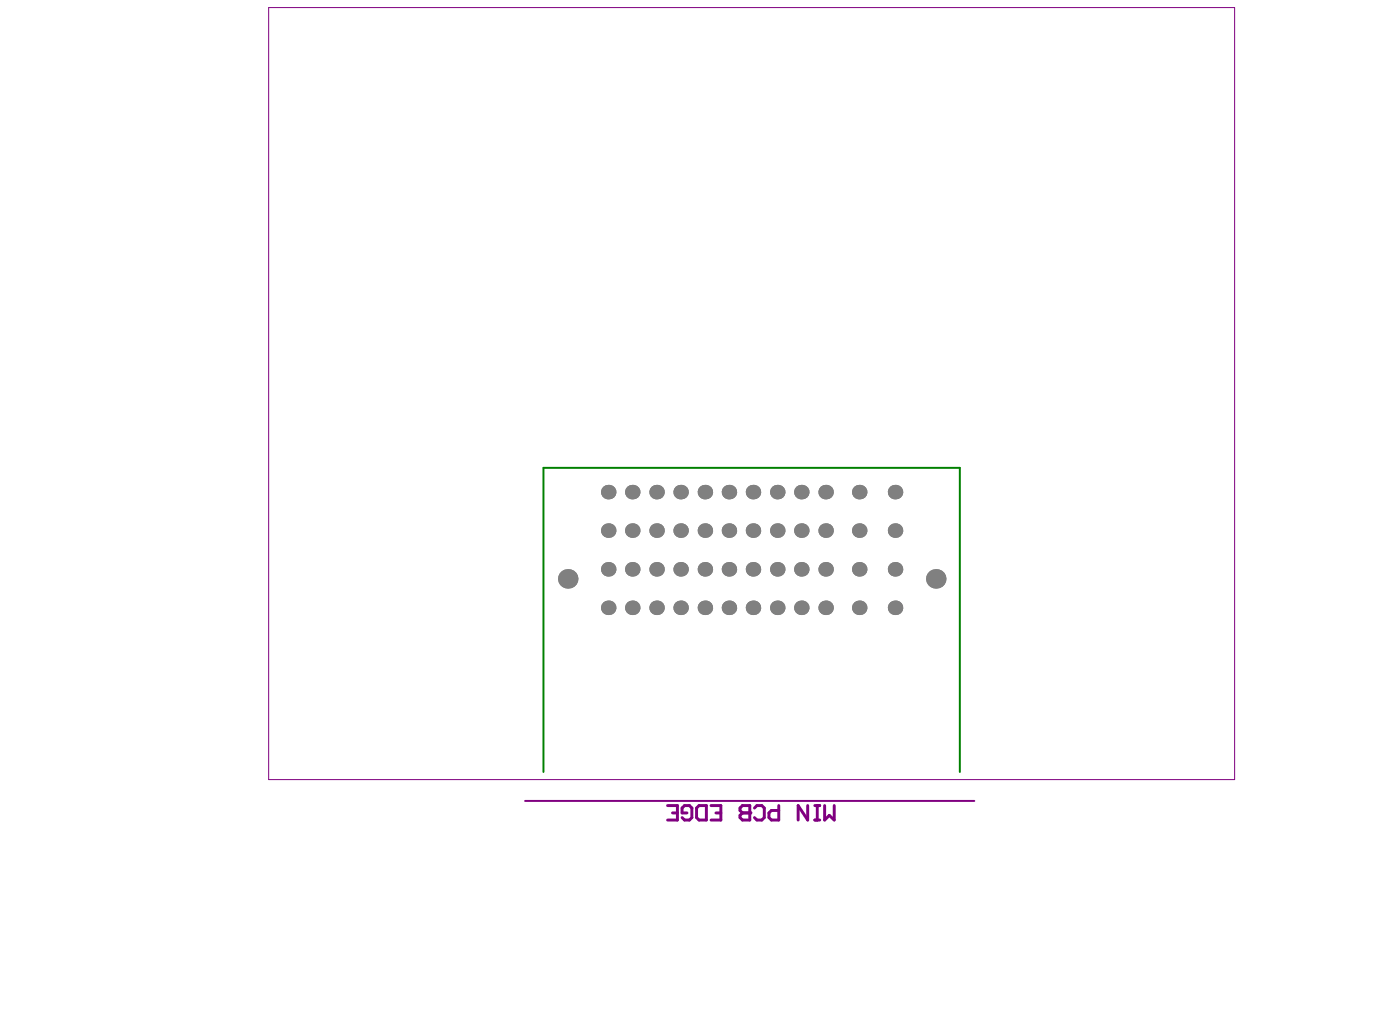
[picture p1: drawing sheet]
<svg xmlns="http://www.w3.org/2000/svg" width="281mm" height="204mm" viewBox="0 0 281 204" stroke-linecap="round" stroke-linejoin="round" font-family="sans-serif">
<path d="M53.9 1.5h193.7v154.8h-193.7z" fill="none" stroke="#800080" stroke-width=".2"/>
<path d="M105.3 160.6h90.1" fill="none" stroke="#800080" stroke-width=".39"/>
<path d="M150.4 163h-1.5l-.5-.5v-.5l.5-.5h1.5v2.9M151.3 162l.5-.5h1l.5 .5v1.9l-.5 .5h-1l-.5-.5M156.2 161.5v2.9h-1.5l-.5-.5v-.9l.5-.5h1.5M162 161.5v2.9l-1.9-2.9v2.9M163.4 164.4h1M163.4 161.5h1M163.9 161.5v2.9M165.4 161.5v2.9l.9-.9 1 .9v-2.9" fill="none" stroke="#800080" stroke-width=".59"/>
<circle cx="150.4" cy="163" r=".3" fill="#800080"/>
<path d="M133.9 161.5h2v2.9h-2M134.9 163h1M137.8 163h-1v-1l.5-.5h1l.5 .5v1.9l-.5 .5h-1l-.5-.5M139.7 162l.5-.5h1.5v2.9h-1.5l-.5-.5zM142.6 161.5h2v2.9h-2M143.6 163h1M150.4 163h-1.5l-.5 .5v.4l.5 .5h1.5" fill="none" stroke="#800080" stroke-width=".59"/>
<g fill="#808080">
<circle cx="126.8" cy="121.9" r="1.45"/>
<circle cx="126.8" cy="106.4" r="1.45"/>
<circle cx="146.2" cy="121.9" r="1.45"/>
<circle cx="146.2" cy="106.4" r="1.45"/>
<circle cx="126.8" cy="114.1" r="1.45"/>
<circle cx="126.8" cy="98.7" r="1.45"/>
<circle cx="146.2" cy="114.1" r="1.45"/>
<circle cx="146.2" cy="98.7" r="1.45"/>
<circle cx="122" cy="121.9" r="1.45"/>
<circle cx="122" cy="106.4" r="1.45"/>
<circle cx="136.5" cy="121.9" r="1.45"/>
<circle cx="141.4" cy="121.9" r="1.45"/>
<circle cx="141.4" cy="106.4" r="1.45"/>
<circle cx="136.5" cy="106.4" r="1.45"/>
<circle cx="151" cy="121.9" r="1.45"/>
<circle cx="155.9" cy="121.9" r="1.45"/>
<circle cx="155.9" cy="106.4" r="1.45"/>
<circle cx="151" cy="106.4" r="1.45"/>
<circle cx="165.6" cy="121.9" r="1.45"/>
<circle cx="172.3" cy="121.9" r="1.45"/>
<circle cx="165.6" cy="106.4" r="1.45"/>
<circle cx="172.3" cy="106.4" r="1.45"/>
<circle cx="187.7" cy="116.1" r="1.94"/>
<circle cx="122" cy="114.1" r="1.45"/>
<circle cx="122" cy="98.7" r="1.45"/>
<circle cx="141.4" cy="114.1" r="1.45"/>
<circle cx="136.5" cy="114.1" r="1.45"/>
<circle cx="141.4" cy="98.7" r="1.45"/>
<circle cx="136.5" cy="98.7" r="1.45"/>
<circle cx="155.9" cy="114.1" r="1.45"/>
<circle cx="151" cy="114.1" r="1.45"/>
<circle cx="155.9" cy="98.7" r="1.45"/>
<circle cx="151" cy="98.7" r="1.45"/>
<circle cx="165.6" cy="114.1" r="1.45"/>
<circle cx="172.3" cy="114.1" r="1.45"/>
<circle cx="165.6" cy="98.7" r="1.45"/>
<circle cx="172.3" cy="98.7" r="1.45"/>
<circle cx="113.9" cy="116.1" r="1.94"/>
<circle cx="131.7" cy="121.9" r="1.45"/>
<circle cx="131.7" cy="106.4" r="1.45"/>
<circle cx="160.7" cy="121.9" r="1.45"/>
<circle cx="179.5" cy="121.9" r="1.45"/>
<circle cx="160.7" cy="106.4" r="1.45"/>
<circle cx="179.5" cy="106.4" r="1.45"/>
<circle cx="131.7" cy="114.1" r="1.45"/>
<circle cx="131.7" cy="98.7" r="1.45"/>
<circle cx="160.7" cy="114.1" r="1.45"/>
<circle cx="179.5" cy="114.1" r="1.45"/>
<circle cx="160.7" cy="98.7" r="1.45"/>
<circle cx="179.5" cy="98.7" r="1.45"/>
</g>
<path d="M109 154.8v-61h83.5v61" fill="none" stroke="#008000" stroke-width=".39"/>
</svg>
